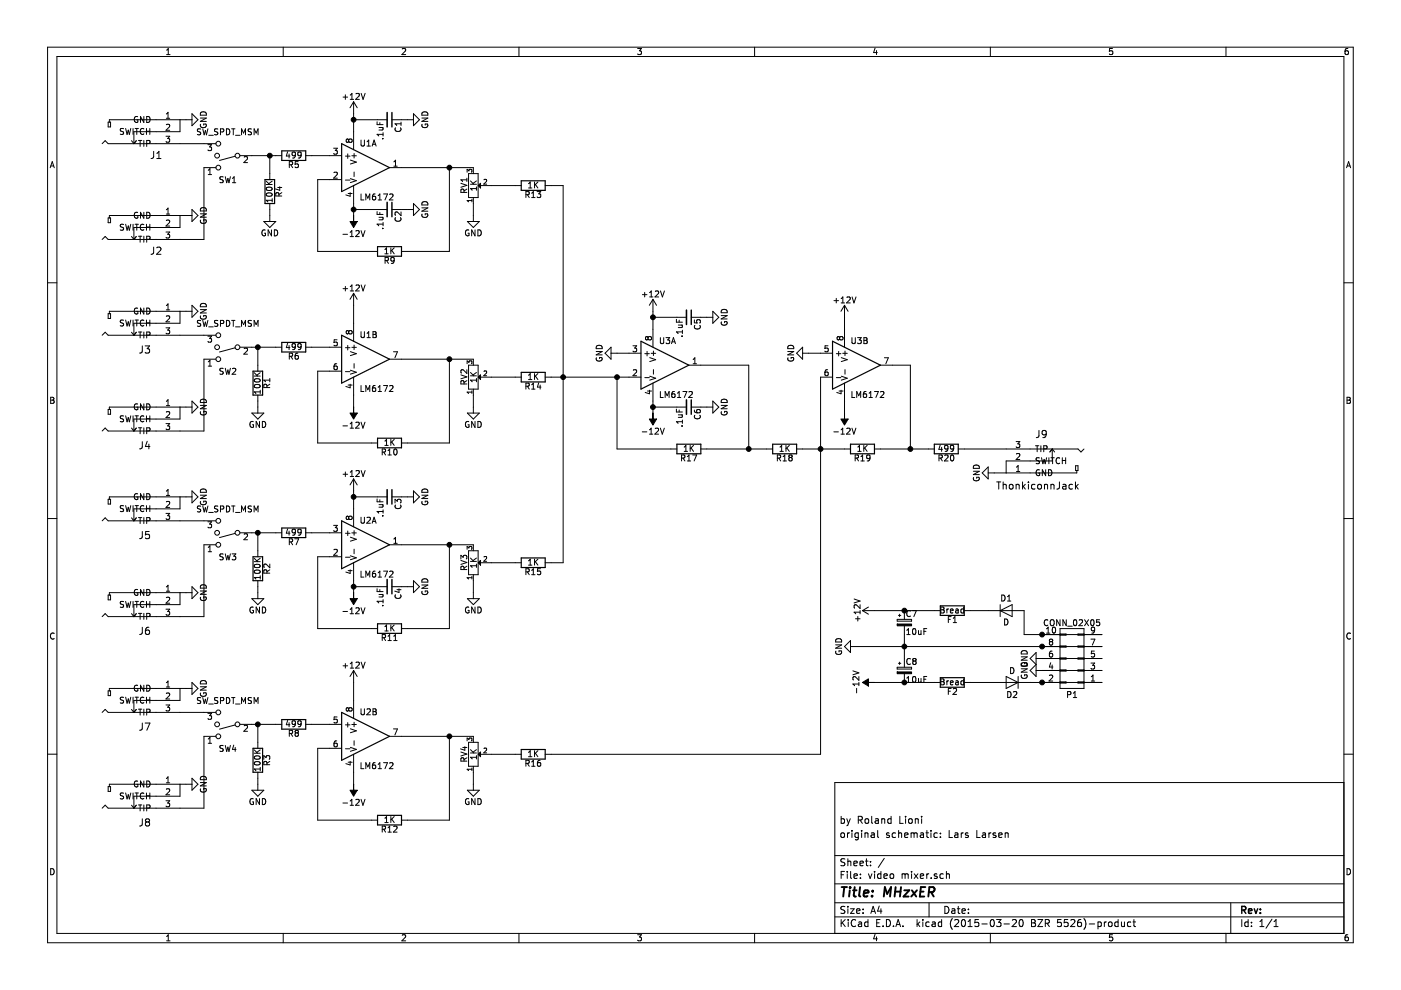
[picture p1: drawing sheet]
<svg xmlns="http://www.w3.org/2000/svg" width="297mm" height="210mm" viewBox="0 0 297 210" stroke-linecap="round" stroke-linejoin="round" font-family="sans-serif">
<g fill="none" stroke="#000" stroke-width=".21">
<path d="M10.1 10h276.8v189.9h-276.8zM12.1 12h272.8v185.9h-272.8zM35.3 11.6h.8M35.3 10.6l.4-.3v1.3M60 10v2M75.5 19.9l.5-.1 .2 .4-.8 .9h.8M76.6 19.8l.4 1.3 .4-1.3M85.3 10.4l.5-.1 .2 .3-.8 1h.8M110 10v2M135.2 10.3h.8l-.4 .5h.3l.1 .2-.1 .4-.2 .2-.5-.2M160 10v2M185.5 10.2l-.3 .9h.8"/>
<path d="M185.8 10.7v.9M210 10v2M235.9 10.3h-.6l-.1 .6 .6-.1 .1 .5-.2 .3-.5-.2M259.9 10v2M285.8 10.3h-.4l-.2 .3v.7l.2 .3 .4-.2 .1-.4-.1-.2h-.4l-.2 .2M10.6 35.6l.5-1.3 .4 1.3M10.8 35.2h.6M21.7 30.5l.6-.7 .6 .7h22.9M22.9 25.9h.5v1h-.5zM26.2 27.3h-.6l-.1 .4a.54 .54 0 0 1 .7 .7l-.2 .1-.5-.1M26.6 27.2l.3 1.3 .3-.9 .2 .9 .3-1.3M27.9 29.8l.5 .7"/>
<path d="M28.2 27.2v1.3M28.6 27.2h.8M28.9 29.8l-.5 .7M29 27.2v1.3M29.2 24.8a.59 .59 0 0 0-.7 .5 .59 .59 0 0 0 .7 .6v-.5M29.4 29.8h.7M29.7 29.8v1.2M30.5 27.3a.56 .56 0 0 0-.8 .6 .56 .56 0 0 0 .8 .5M30.5 24.7v1.3l-.7-1.3v1.3M30.5 29.8v1.2M31.1 27.2v1.3M31.1 27.8h.7"/>
<path d="M31.1 30.4h.6l.1-.5-.7-.1v1.2M31.1 24.7a.64 .64 0 0 1 .7 .6 .64 .64 0 0 1-.7 .7zM31.8 27.2v1.3M32.6 32.1l-.1 1.3-.5 .2M33.2 33.6h.9M33.2 32.5l.5-.4v1.5M35.2 28.9h.8l-.5 .5 .4 .1v.5l-.1 .2-.6-.2M35.3 25.1h.7M35.3 24.2l.3-.4v1.3M35.3 26.5l.5-.1 .2 .3-.8 .9h.8M38.2 25.4v2.5h-9.8v2.6M40.7 24.1l1.3 1.3-1.3 1.3z"/>
<path d="M40.7 25.4h-17.5v.5M42.5 25h1.2l-1.2 .7h1.2M42.5 23.9a.69 .69 0 0 1 .8-.2 .69 .69 0 0 1 .4 .7h-1.2zM42.5 26.4a.59 .59 0 0 0 .6 .7 .59 .59 0 0 0 .6-.7l-.5-.1v.2M42.6 27.4h-.7v.4a.54 .54 0 0 1 .6 .7l-.2 .1-.5-.1M43 27.3l.3 1.3 .2-.9 .3 .9 .3-1.3M44.1 30.7h.8l-.5 .4 .4 .1v.6l-.2 .1-.5-.1M44.2 37h.7M44.2 36.1l.3-.4v1.3M44.3 28.7h.9M45.8 35.5h-2.6v15.3h-20.3l-.6-.7-.6 .7M46.2 27.4h-.6l-.1 .4a.54 .54 0 0 1 .6 .7l-.1 .1-.5-.1"/>
<path d="M46.7 28l.7-.1v-.5l-.7-.1v1.3M47.3 37.5h-.6v.5a.54 .54 0 0 1 .6 .6l-.2 .1h-.5M47.8 37.5l.3 1.2 .2-.9 .2 .9 .4-1.2M48 27.3a.64 .64 0 0 1 .7 .6 .64 .64 0 0 1-.7 .7zM49.1 27.3h.7M49.3 38.7h.7M49.3 37.8l.3-.3v1.2M49.5 27.3v1.3M49.8 33.1l-3.3 .9M49.9 28.7h1M50.9 33h8.8M51.2 28.6v-1.3l.4 .9 .4-.9v1.3"/>
<path d="M51.8 33.3l.5-.1 .2 .4-.8 .9h.8M53.3 27.4h-.6v.4a.54 .54 0 0 1 .6 .7l-.2 .1-.5-.1M53.9 28.6v-1.3l.4 .9 .4-.9v1.3M56.4 39.1h1.3M56.4 38.4l.8 .7M56.5 39.9a.76 .76 0 0 1 1.2 .2 .74 .74 0 0 1-1.3-.1zM57.2 33v5.1M57.7 38.4l-.7 .5M58.9 39.8h.8M59.3 39.6v.7l-.9-.2M61 32.2l-.3 .9h.8M61.3 32.6v.9"/>
<path d="M61.3 34.9h.6l.1-.5-.7-.1v1.2M61.6 34.9l.5 .6M62.6 32.8l-.2 .2h-.4v-.7l.4-.1 .2 .3v.7l-.3 .3h-.3M63.2 34.3h-.6v.6h.6v.5l-.2 .1-.4-.1M63.9 32.8l-.3 .2h-.4v-.7l.4-.1 .3 .3-.1 .7-.3 .3h-.3M64.8 33h7.6M70.7 31.4h.8l-.4 .5 .4 .1v.6l-.2 .1-.6-.1M70.8 36.6l.5-.1 .2 .4-.8 .9h.8M72.4 38.1h-5v15.2h12.6M72.7 20.6h1M73.2 20.1v1M73.2 38.2h1"/>
<path d="M73.2 33.1h1M73.7 32.6v1M73.9 29.7l-.2-.2-.3 .2 .1 .4 .2 .1 .2-.2M73.9 29.7l.3-.2h.3l.2 .2v.3l-.3 .2-.3-.1-.2-.1M73.9 29.7v.3M74.3 21.1h.7M74.3 20.2l.3-.4v1.3M74.3 37.9l1.3 .4-1.3 .4M74.3 33.9l1.3 .5-1.3 .4M74.6 33h1M75 21.6v10.1M75 39.3v6.4"/>
<path d="M75 21.6l-.8 1.2M75 21.6l.7 1.2M75 25.4h7.1M75.1 32.5v1M75.1 36.5v.9M76.5 29.7v1l.3 .3h.2l.3-.3v-1M77.8 30.1l.4-.4v1.3M77.8 31h.7M78.9 31l.4-1.3 .4 1.3M79 30.6h.6M79.9 25.8v.6h1.3M80.4 27h.8"/>
<path d="M80.5 26v.4M81.1 29.4h.1M81.1 27l.1 .2-.1 .3-.7 .1M81.2 28.1v.7M81.2 28.5h-1.3l.4 .3M82.6 35.5h17.8v1.3M83.1 25.4h4.6M83.5 35.2h.7M83.5 34.3l.4-.3v1.2M83.9 27.1a.56 .56 0 0 0 .5 .8 .56 .56 0 0 0 .5-.8M85 25.9v.7M85 26.2h-1.2l.3 .4"/>
<path d="M87.7 24.1l1.2 1.3-1.2 1.3zM89.4 25h1.3l-1.3 .7h1.3M89.5 26.4a.59 .59 0 0 0 .6 .7 .59 .59 0 0 0 .5-.7l-.4-.1v.2M89.5 23.9a.69 .69 0 0 1 .8-.2 .69 .69 0 0 1 .4 .7h-1.3zM95.3 35.5v17.8h-10.2M97.7 38.9l1.3 .4-1.3 .4M99 37.8v.7M99 38.1h-1.3l.4 .4M99 36.5v-.6l.4 .3 .1-.3h.5v.6M99.3 36.8h2.1v5.1h-2.1zM99.7 39.1h1.3M99.7 38.4l.8 .7"/>
<path d="M101 39.6v.7M101 40h-1.3l.4 .3M101 38.4l-.7 .5M101.6 39.3h8.9M102.6 38.1l.4-.1 .2 .3-.6 .7h.6M112.1 39.9h.7M112.1 38.9l.3-.3v1.3M113.3 38.6v1.3M113.5 39.1l.5 .8M114 38.6l-.7 .7M115.6 39.3h3.8v80h-3.8M285.5 35.6l.4-1.3 .5 1.3"/>
<path d="M285.6 35.2h.6M10.1 60h2M22.9 46.2h.5v1h-.5zM26.2 47.6h-.6l-.1 .4a.54 .54 0 0 1 .7 .7l-.2 .1-.5-.1M26.6 47.5l.3 1.3 .3-.9 .2 .9 .3-1.3M27.9 50.1l.5 .7M28.2 47.5v1.3M28.6 47.5h.8M28.9 50.1l-.5 .7M29 47.5v1.3M29.2 45.1a.59 .59 0 0 0-.7 .5 .59 .59 0 0 0 .7 .6v-.5h-.2M29.4 50.1h.7"/>
<path d="M29.7 50.1v1.3M30.5 47.6a.56 .56 0 0 0-.8 .6 .56 .56 0 0 0 .8 .5M30.5 45v1.3l-.7-1.3v1.3M30.5 50.1v1.3M31.1 47.5v1.3M31.1 48.1h.7M31.1 45a.64 .64 0 0 1 .7 .6 .64 .64 0 0 1-.7 .7zM31.1 50.7h.6l.1-.5-.7-.1v1.3M31.8 47.5v1.3M32.6 52.4l-.1 1.3-.5 .2M33.2 52.5l.6-.1 .3 .4-.9 1.1h.9M35.2 49.2h.8l-.5 .5 .4 .1v.5l-.1 .2-.6-.2"/>
<path d="M35.3 44.5l.3-.4v1.3M35.3 46.8l.5-.1 .2 .3-.8 .9h.8M35.3 45.4h.7M38.2 45.7v2.5h-9.8v2.6M40.7 45.7h-17.5v.5M40.7 44.4l1.3 1.3-1.3 1.3zM42.5 45.3h1.2l-1.2 .7h1.2M42.5 46.7a.59 .59 0 0 0 .6 .7 .59 .59 0 0 0 .6-.7l-.5-.1v.2M42.5 44.2a.69 .69 0 0 1 .8-.1 .69 .69 0 0 1 .4 .6h-1.2zM55.9 47h2.6l-1.3 1.2zM56.2 48.8a.59 .59 0 0 0-.7 .6 .59 .59 0 0 0 .7 .5l.1-.4h-.2M56.5 41a.69 .69 0 0 1 1.2 .3 .74 .74 0 0 1-1.3-.1z"/>
<path d="M57.2 43.2v3.8M57.6 48.7v1.3l-.8-1.3v1.3M57.7 42.1v.7M57.7 42.5h-1.3l.4 .3M58.2 48.7a.64 .64 0 0 1 .7 .7 .64 .64 0 0 1-.7 .6zM59.1 41.6v-.7h-.5l-.1 .7h1.2M59.7 40.8l-.6 .5M72.7 49.7h1M73.8 41h.9M74.2 40.8v.8l-.9-.3M74.2 50.2h.7M74.2 49.2l.4-.3v1.3"/>
<path d="M75 44.4h7.1M75.5 49l.4-.1 .3 .3-.8 1h.8M76.5 41.1v1.3h.7M76.5 48.9l.5 1.3 .4-1.3M77.6 42.4v-1.3l.4 .9 .4-.9v1.3M79.5 41.1l-.3 .1-.2 .2v.7l.2 .3 .4-.1-.1-.6-.3-.1-.2 .2M79.9 44.9v.6h1.3M80.2 42.4h.7M80.2 41.5l.3-.4v1.3M80.4 46.1h.8M80.5 45v.5M81.1 46.1l.1 .2-.1 .3h-.7"/>
<path d="M81.1 48.4h.1M81.2 47.2v.7M81.2 47.5h-1.3l.4 .4M81.3 41.1h.9l-.6 1.3M81.6 53.8h.7M81.6 52.9l.4-.4v1.3M81.6 55.2h.7v-.5l-.7-.1v1.2M82 55.2l.4 .6M82.6 41.2l.5-.1 .2 .4-.8 .9h.8M82.9 52.5v1.3M83 53.1l.6 .7M83.1 44.4h4.6"/>
<path d="M83.6 55.1l-.3 .3-.3-.1-.1-.6 .4-.1 .3 .2-.1 .7-.3 .3h-.2M83.6 52.5l-.7 .8M83.9 46.2a.56 .56 0 0 0 .5 .7 .56 .56 0 0 0 .5-.7M85 44.9v.8l-.9-.8-.3 .3 .1 .4M87.7 43.2l1.2 1.2-1.2 1.3zM89.4 44.1h1.3l-1.3 .7h1.3M89.5 45.4a.59 .59 0 0 0 .6 .7 .59 .59 0 0 0 .5-.7l-.4-.1v.3M89.5 43a.69 .69 0 0 1 .8-.2 .69 .69 0 0 1 .4 .7h-1.3zM98.4 40.8l-.1-.6-.5-.1-.1 .7h1.3M99 40.1l-.6 .4M99.1 47h2.5l-1.2 1.2zM99.4 48.8a.59 .59 0 0 0-.7 .6 .59 .59 0 0 0 .7 .5v-.4h-.2"/>
<path d="M100.1 42.2v.6M100.1 42.5h-1.1l.3 .3M100.4 41.9v5.1M100.7 48.7v1.3l-.7-1.3v1.3M101.3 48.7a.64 .64 0 0 1 .7 .7 .64 .64 0 0 1-.7 .6zM111.5 41.3l.6-.1 .1-.5-.7-.1v1.3M111.8 41.3l.4 .6M112.7 41.9h.7M112.7 41l.4-.4v1.3M113.9 40.6h.8l-.5 .5 .4 .1v.6l-.2 .1-.5-.1M284.9 60h2M21.7 71.1l.6-.7 .6 .7h22.9"/>
<path d="M22.9 66.5h.5v1h-.5zM26.2 67.9h-.6l-.1 .4a.54 .54 0 0 1 .7 .7l-.2 .1-.5-.1M26.6 67.9l.3 1.2 .3-.9 .2 .9 .3-1.2M27.9 70.4l.5 .7M28.2 67.9v1.2M28.6 67.9h.8M28.9 70.4l-.5 .7M29 67.9v1.2M29.2 65.4a.59 .59 0 0 0-.7 .5 .59 .59 0 0 0 .7 .6v-.5h-.2M29.4 70.4h.7M29.7 70.4v1.3M30.2 73.3l-.1 1.4-.5 .2"/>
<path d="M30.5 68a.56 .56 0 0 0-.8 .5 .56 .56 0 0 0 .8 .5M30.5 65.3v1.3l-.7-1.3v1.3M30.5 70.4v1.3M30.8 73.3h.9l-.5 .6 .5 .3-.1 .5-.2 .2-.6-.2M31.1 67.9v1.2M31.1 68.4h.7M31.1 65.3a.64 .64 0 0 1 .7 .7 .64 .64 0 0 1-.7 .6zM31.6 71.1l.2-.3v-.3l-.7-.1v1.3M31.8 67.9v1.2M35.2 69.5h.8l-.5 .5 .4 .1v.5l-.1 .2-.6-.2M35.3 67.1l.5-.1 .2 .3-.8 .9h.8M35.3 65.7h.7"/>
<path d="M35.3 64.8l.3-.4v1.3M38.2 66v2.5h-9.8v2.6M40.7 64.7l1.3 1.3-1.3 1.3zM40.7 66h-17.5v.5M42.5 65.6h1.2l-1.2 .8h1.2M42.5 64.6a.69 .69 0 0 1 .8-.2 .69 .69 0 0 1 .4 .6h-1.2zM42.5 67a.59 .59 0 0 0 .6 .7 .59 .59 0 0 0 .6-.7l-.5-.1v.2M42.6 68h-.7v.4a.54 .54 0 0 1 .6 .7l-.2 .1-.5-.1M43 67.9l.3 1.3 .2-.9 .3 .9 .3-1.3M44.1 71.3h.8l-.5 .5 .4 .1v.5l-.2 .2-.5-.2M44.2 76.7l.3-.3v1.2M44.2 77.6h.7"/>
<path d="M44.3 69.3h.9M45.8 76.2h-2.6v15.2h-20.3l-.6-.6-.6 .6M46.2 68h-.6l-.1 .4a.54 .54 0 0 1 .6 .7l-.1 .1-.5-.1M46.7 68.6l.7-.1v-.5l-.7-.1v1.3M47.3 78.1h-.6v.5a.54 .54 0 0 1 .6 .6l-.2 .2-.5-.1M47.8 78.1l.3 1.3 .2-1 .2 1 .4-1.3M48 67.9a.64 .64 0 0 1 .7 .7 .64 .64 0 0 1-.7 .6zM49.1 67.9h.7M49.3 78.2l.5-.1 .2 .3-.8 1h.8M49.5 67.9v1.3M49.8 73.7l-3.3 .9M49.9 69.3h1"/>
<path d="M50.9 73.6h8.8M51.2 69.2v-1.3l.4 .9 .4-.9v1.3M51.8 73.9l.5-.1 .2 .4-.8 .9h.8M53.3 68h-.6v.4a.54 .54 0 0 1 .6 .7l-.2 .1-.5-.1M53.9 69.2v-1.3l.4 .9 .4-.9v1.3M53.9 79.7h1.3M53.9 79l.7 .7M54.7 73.6v5.1M55.2 79l-.8 .6M61 72.8l-.3 .9h.8M61.3 73.3v.8M61.3 75.5h.6l.1-.5-.7-.1v1.3"/>
<path d="M61.6 75.5l.5 .7M62.6 73.4l-.2 .2h-.4v-.6l.4-.1 .2 .2v.7l-.3 .3h-.3M63.1 74.9h-.3l-.2 .3v.7l.2 .3 .4-.2-.1-.6h-.3l-.2 .2M63.9 73.4l-.3 .2h-.4v-.6l.4-.1 .3 .2-.1 .7-.3 .3h-.3M64.8 73.6h7.6M71.4 77.1l-.4 .1-.1 .2-.1 .7 .2 .3 .5-.1-.1-.6-.4-.1-.2 .2M71.5 72h-.6l-.1 .6h.7v.6l-.2 .1-.5-.1M72.4 78.7h-5v15.2h12.6M72.7 61.2h1M73.2 60.7v1M73.2 73.7h1M73.2 78.8h1"/>
<path d="M73.7 73.2v1M73.9 70.3l-.2-.2-.3 .2 .1 .4 .2 .1 .2-.2M73.9 70.3v.3M73.9 70.3l.3-.2h.3l.2 .2v.3l-.3 .2-.3-.1-.2-.1M74.3 60.8l.3-.4v1.3M74.3 61.7h.7M74.3 78.5l1.3 .4-1.3 .4M74.3 74.6l1.3 .4-1.3 .4M74.6 73.6h1M75 62.2v10.1M75 80v6.3M75 62.2l-.8 1.3"/>
<path d="M75 62.2l.7 1.3M75.1 73.2v.9M75.1 77.1v1M75.5 60.5l.5-.1 .2 .4-.8 .9h.8M76.5 70.3v1l.3 .3h.2l.3-.3v-1M76.6 60.4l.4 1.3 .4-1.3M77.8 70.7l.4-.4v1.3M77.8 71.6h.7M79.1 70.3h.4l.2 .2-.2 .4 .2 .1 .1 .3-.2 .3h-.5zM79.1 70.9h.4M82.6 76.2h17.8v1.2M83.4 74.6h.9l-.6 1.3"/>
<path d="M95.3 76.2v17.7h-10.2M97.7 79.5l1.3 .4-1.3 .4M99 78.4v.8l-.9-.8-.4 .2 .1 .5M99 77.1v-.6l.4 .3 .1-.3h.5v.6M99.3 77.4h2.1v5.1h-2.1zM99.7 79.7h1.3M99.7 79l.8 .7M101 79l-.7 .5M101.6 80h8.9M102.6 78.7l.4-.1 .2 .3-.6 .8h.6M112.1 79.6l.3-.4v1.3M113.3 79.2v1.3"/>
<path d="M113.5 79.7l.5 .8M114 79.2l-.7 .7M115.6 80h20.3M126.4 74.5h1.3l-1.3 .7h1.3M126.5 73.4a.69 .69 0 0 1 .7-.2 .69 .69 0 0 1 .5 .7h-1.3zM126.5 75.9a.59 .59 0 0 0 .5 .7 .59 .59 0 0 0 .6-.7l-.5-.1v.2M129.6 74.9h6.3M129.6 73.6v2.6l-1.3-1.3zM130.8 80v15.2h12.7M134.2 73.3h.8l-.4 .5 .3 .1v.6l-.1 .1-.6-.1M134.3 78.5l.5-.1 .2 .3-.8 1h.8M136.2 62.5h1"/>
<path d="M136.7 62v1M136.7 75h1M137.2 74.5v1M137.4 71.6l-.2-.2-.3 .2 .1 .4 .2 .1 .2-.3M137.4 71.6l.2-.2h.4l.1 .2v.2l-.2 .3-.4-.1-.1-.2M137.4 71.6v.2M137.7 63h.7M137.7 62l.4-.3v1.3M137.8 79.8l1.2 .4-1.2 .4M137.8 75.8l1.2 .5-1.2 .4M138.1 74.9h.9M138.4 63.5v10.1"/>
<path d="M138.4 63.5l-.7 1.2M138.4 63.5l.8 1.2M138.4 67.3h7.1M138.5 74.4v1M138.5 78.4v.9M138.9 61.8l.5-.1 .3 .3-.8 1h.8M140 71.6v1l.2 .3h.3l.2-.3v-1M140 61.7l.4 1.3 .5-1.3M141.2 71.6h.8l-.4 .5 .3 .1v.5l-.1 .2-.6-.2M142.4 72.9l.4-1.3 .4 1.3M142.5 72.5h.6M143.4 67.7v.6h1.3"/>
<path d="M143.8 68.9h.9M144 67.9v.4M144.6 68.9l.1 .2-.1 .3-.8 .1M144.6 71.3h.1M144.7 70v.7M144.7 70.4h-1.3l.4 .3M146.1 77.4h12.6v17.8M146.6 67.3h4.5M147 77.1h.7M147 76.2l.3-.3v1.2M147.2 67.8v.6l.6 .1v-.7h.6l.1 .2-.1 .5M147.3 69a.56 .56 0 0 0 .5 .8 .56 .56 0 0 0 .6-.8"/>
<path d="M151.1 66l1.3 1.3-1.3 1.2zM152.9 66.9h1.3l-1.3 .7h1.3M153 68.2a.59 .59 0 0 0 .5 .8 .59 .59 0 0 0 .6-.8h-.5v.2M153.1 65.7a.67 .67 0 0 1 .7-.1 .67 .67 0 0 1 .4 .7h-1.3zM167 74.5h1.3l-1.3 .7h1.3M167.1 75.9a.59 .59 0 0 0 .5 .7 .59 .59 0 0 0 .6-.7l-.5-.1v.2M167.1 73.4a.69 .69 0 0 1 .8-.2 .69 .69 0 0 1 .4 .7h-1.3zM170.2 74.9h6.3M170.2 73.6v2.6l-1.3-1.3zM175.5 78.4h-.4l-.2 .3v.7l.2 .3 .5-.2-.1-.6h-.4l-.2 .2M175.6 73.3h-.7v.6h.7v.6l-.2 .1-.5-.1M176.5 80h-2.5v79.9h-58.4"/>
<path d="M176.8 63.7h1M177.3 63.3v.9M177.3 75h1M177.8 74.5v1M178 71.6l-.2-.2-.3 .2 .1 .4 .2 .1 .2-.3M178 71.6l.3-.2h.3l.1 .2v.2l-.2 .3-.4-.1-.1-.2M178 71.6v.2M178.3 64.2h.8M178.3 63.3l.4-.3v1.2M178.4 79.8l1.2 .4-1.2 .4M178.4 75.8l1.2 .5-1.2 .4M178.7 74.9h.9"/>
<path d="M179.1 64.7v8.9M179.1 64.7l-.8 1.3M179.1 64.7l.7 1.3M179.2 74.4v1M179.2 78.4v.9M179.6 63.1l.4-.1 .3 .3-.8 .9h.8M180.6 71.6v1l.3 .3h.2l.2-.3v-1M180.7 63l.4 1.2 .4-1.2M181.8 71.6h.8l-.4 .5 .4 .1v.5l-.2 .2-.6-.2M183.2 71.6h.4l.2 .2-.2 .4 .2 .1 .1 .3-.3 .3h-.4zM183.2 72.2h.4M186.7 77.4h6.3v17.8"/>
<path d="M187.5 75.9h.8l-.5 1.2M10.7 84.2h.5l.2 .3-.2 .3 .3 .3-.2 .4h-.6zM10.7 84.8h.5M22.9 86.8h.5v1h-.5zM26.2 88.2h-.6l-.1 .4a.54 .54 0 0 1 .7 .7l-.2 .1h-.5M26.6 88.2l.3 1.2 .3-.9 .2 .9 .3-1.2M27.9 90.8l.5 .6M28.2 88.2v1.2M28.6 88.2h.8M28.9 90.8l-.5 .6M29 88.2v1.2M29.2 85.7a.59 .59 0 0 0-.7 .5 .59 .59 0 0 0 .7 .6v-.5h-.2"/>
<path d="M29.4 90.7h.7M29.7 90.7v1.3M30.2 93.6l-.1 1.4-.5 .2M30.5 88.3a.56 .56 0 0 0-.8 .5 .56 .56 0 0 0 .8 .5M30.5 85.6v1.3l-.7-1.3v1.3M30.5 90.7v1.3M31.1 88.2v1.2M31.1 88.7h.7M31.1 85.6a.64 .64 0 0 1 .7 .7 .64 .64 0 0 1-.7 .6zM31.2 93.6l-.4 1.1h1M31.6 94.2v1M31.6 91.4l.2-.3v-.3l-.7-.1v1.3"/>
<path d="M31.8 88.2v1.2M35.2 89.8h.8l-.5 .5 .4 .1v.6l-.1 .1-.6-.1M35.3 85.1l.3-.4v1.3M35.3 87.4l.5-.1 .2 .3-.8 .9h.8M35.3 86h.7M38.2 86.3v2.5h-9.8v2.6M40.7 85l1.3 1.3-1.3 1.3zM40.7 86.3h-17.5v.5M42.5 86h1.2l-1.2 .7h1.2M42.5 84.9a.69 .69 0 0 1 .8-.2 .69 .69 0 0 1 .4 .6h-1.2zM42.5 87.3a.59 .59 0 0 0 .6 .7 .59 .59 0 0 0 .6-.7l-.5-.1v.3M53.4 87.6h2.5l-1.2 1.2z"/>
<path d="M53.7 89.4a.59 .59 0 0 0-.7 .6 .59 .59 0 0 0 .7 .6v-.5h-.2M54 80.5a.76 .76 0 0 1 1.2 .2 .74 .74 0 0 1-1.3-.1zM54 81.7a.76 .76 0 0 1 1.2 .2 .74 .74 0 0 1-1.3-.1zM54.7 83.8v3.8M55 89.4v1.2l-.7-1.2v1.2M55.2 82.7v.7M55.2 83.1h-1.3l.4 .3M55.6 89.4a.64 .64 0 0 1 .7 .6 .64 .64 0 0 1-.7 .6zM56.6 82.2l-.1-.6-.5-.1-.1 .7h1.3M57.2 80.2v.8M57.2 81.5l-.6 .4M57.2 80.6h-1.3l.4 .4"/>
<path d="M72.7 90.3h1M73.8 81.6h.9M74.2 81.5v.7l-.9-.3M74.2 89.9l.4-.4v1.3M74.2 90.8h.7M75.5 89.6l.4-.1 .3 .4-.8 .9h.8M75.5 99.9l.5-.1 .2 .3-.8 .9h.8M76.5 81.7v1.3h.7M76.5 89.5l.5 1.3 .4-1.3M76.6 99.8l.4 1.2 .4-1.2M77.6 83v-1.3l.4 .9 .4-.9v1.3M79.5 81.7l-.3 .1-.2 .2v.8l.2 .2 .4-.1-.1-.6-.3-.1-.2 .3"/>
<path d="M80.2 82.1l.3-.4v1.3M80.2 83h.7M81 95.9l.6-.1 .1-.5-.7-.1v1.3M81.3 81.7h.9l-.6 1.3M81.3 95.9l.5 .6M81.6 93.5l.4-.3v1.2M81.6 94.4h.7M82.3 96.5h.7M82.3 95.6l.3-.4v1.3M82.6 81.8l.5-.1 .2 .4-.8 .9h.8M82.9 93.2v1.2M83 93.7l.6 .7"/>
<path d="M83.6 95.3l.2-.1a.67 .67 0 0 1 .4 .6 .67 .67 0 0 1-.4 .7l-.3-.5zM83.6 93.2l-.7 .7M98.4 81.4l-.1-.6h-.5l-.1 .6h1.3M99 80.7l-.6 .4M99.1 87.6h2.5l-1.2 1.2zM99.4 89.4a.59 .59 0 0 0-.7 .6 .59 .59 0 0 0 .7 .6v-.5h-.2M100.1 82.9v.5M100.1 83.1h-1.1l.3 .3M100.4 82.5v5.1M100.7 89.4v1.2l-.7-1.2v1.2M101 80.2v.8M101 80.6h-1.3l.4 .4"/>
<path d="M101.3 89.4a.64 .64 0 0 1 .7 .6 .64 .64 0 0 1-.7 .6zM111.5 81.9l.6-.1 .1-.5-.7-.1v1.3M111.8 81.9l.4 .6M112.1 80.5h.7M112.7 81.6l.4-.4v1.3M112.7 82.5h.7M114.2 81.2l-.3 .9h.8M114.5 81.6v.9M136.2 91.6h.9M136.7 80.1h1M137.3 82.9h.8M137.7 82.7v.8l-.9-.3"/>
<path d="M137.7 91.1l.4-.3v1.2M137.7 92h.7M138.4 81.2v6.4M138.4 86.3h7.1M138.9 90.9l.5-.1 .2 .3-.8 .9h.8M140 83v1.3h.6M140 90.8l.4 1.2 .4-1.2M141 84.3v-1.3l.5 .9 .4-.9v1.3M143 83l-.3 .1-.2 .2-.1 .7 .3 .3 .4-.1-.1-.7h-.3l-.3 .2M143.4 86.7v.7h1.3M143.6 84.3h.8M143.6 83.4l.4-.4v1.3"/>
<path d="M143.8 88h.9M144 86.9v.5M144.5 97.1l.6-.1 .1-.4-.7-.1v1.2M144.6 90.3h.1M144.6 88l.1 .1-.1 .3-.8 .1M144.7 89.1v.7M144.7 89.4h-1.3l.4 .4M144.8 83h.8l-.5 1.3M144.8 97.1l.4 .6M145.1 95.7h.7M145.1 94.8l.3-.4v1.3M145.7 97.7h.7"/>
<path d="M145.7 96.8l.4-.3v1.2M146.1 83.1l.5-.1 .2 .4-.8 .9h.8M146.3 94.4v1.3M146.5 95l.5 .7M146.6 86.3h4.5M146.9 96.5h.8l-.5 1.2M147 94.4l-.7 .7M147.2 86.9l.1 .4 .2 .2h.7l.3-.2-.1-.4h-.6l-.1 .4 .2 .2M147.3 88a.56 .56 0 0 0 .5 .8 .56 .56 0 0 0 .6-.8M148.6 95.2h15.2M151.1 85l1.3 1.3-1.3 1.3zM152.9 86h1.3l-1.3 .7h1.3"/>
<path d="M153 87.3a.59 .59 0 0 0 .5 .7 .59 .59 0 0 0 .6-.7l-.5-.1v.3M153 84.9a.69 .69 0 0 1 .7-.2 .69 .69 0 0 1 .5 .6h-1.3zM164.8 97.1l.6-.1 .1-.4-.7-.1v1.2M165.1 97.1l.4 .6M165.4 95.7h.7M165.4 94.8l.3-.4v1.3M166 97.7h.7M166 96.8l.4-.3v1.2M166.6 94.4v1.3M166.8 95l.6 .7M167.4 94.4l-.8 .7M167.5 97l-.3-.2 .3-.3 .4 .1 .1 .2-.3 .2"/>
<path d="M167.5 97l-.3 .3 .1 .3 .2 .1h.2l.3-.2-.1-.4-.2-.1M167.5 97h.2M168.9 95.2h11.4M176.8 91.6h1M177.3 80.1h1M177.9 82.9h.8M178.3 92h.7M178.3 82.7v.8l-.9-.3M178.3 91.1l.4-.3v1.2M179.1 81.2v6.4M179.5 90.9l.5-.1 .2 .3-.7 .9h.7M180.6 83v1.3h.6"/>
<path d="M180.6 90.8l.4 1.2 .5-1.2M181.3 97.1l.6-.1 .1-.4-.7-.1v1.2M181.6 97.1l.4 .6M181.6 84.3v-1.3l.5 .9 .4-.9v1.3M181.9 95.7h.7M181.9 94.8l.3-.4v1.3M182.5 97.7h.7M182.5 96.8l.4-.3v1.2M183.1 94.4v1.3M183.3 95l.6 .7M183.6 83l-.3 .1-.2 .2-.1 .7 .3 .3 .4-.1-.1-.7h-.3l-.3 .2M183.9 94.4l-.8 .7"/>
<path d="M184.3 84.3h.7M184.3 83.4l.3-.4v1.3M184.5 97l-.3 .3-.3-.1-.1-.6 .4-.1 .3 .2-.1 .7-.3 .3h-.2M185.4 95.2h12.7M185.4 83h.8l-.5 1.3M186.7 83.1l.5-.1 .2 .4-.8 .9h.8M199.1 97.1l.6-.1v-.4l-.6-.1v1.2M199.3 94.4l-.2 .9h.7M199.4 97.1l.4 .6M199.6 94.8v.9M200.3 96.6l.5-.1 .2 .3-.8 .9h.8M201 95l-.2 .2-.4-.1-.1-.6 .5-.1 .2 .3-.1 .7-.3 .3h-.2"/>
<path d="M201.6 96.6l.2-.1a.67 .67 0 0 1 .4 .6 .67 .67 0 0 1-.4 .6l-.3-.4zM202.2 95l-.2 .2-.4-.1-.1-.6 .5-.1 .2 .3v.7l-.4 .3h-.2M203.2 95.2h25.4l.6 .6 .6-.6M206.4 99.9h1.2l-1.2 .7h1.2M206.4 98.8a.69 .69 0 0 1 .8-.2 .69 .69 0 0 1 .4 .7h-1.2zM209.5 99v2.5l-1.3-1.2zM215.4 93.6h.8l-.4 .5 .4 .1v.6l-.2 .1-.6-.1M215.5 96.3l.5-.1 .2 .3-.8 .9h.8M215.5 99.1l.4-.4v1.3M215.5 100h.7M219.5 94.5h.8M219.9 94.5v1.3"/>
<path d="M220.3 91.3l-.1 1.3-.5 .2M220.4 97.1h-.6l-.1 .4a.54 .54 0 0 1 .6 .7l-.1 .1-.5-.1M220.4 99.6a.59 .59 0 0 0-.7 .6 .59 .59 0 0 0 .7 .6v-.5M220.7 94.5v1.3M220.8 97l.3 1.3 .3-.9 .2 .9 .3-1.3M221.7 99.6v1.3l-.7-1.3v1.3M221.8 95.2l.2-.3v-.3l-.7-.1v1.3M221.8 91.9l-.3 .3h-.3l-.3-.3 .1-.5 .5-.1a.96 .96 0 0 1-.1 1.5h-.3M222.3 99.6a.64 .64 0 0 1 .7 .6 .64 .64 0 0 1-.7 .7zM222.4 97v1.3M222.8 97h.7M223.1 95.2v2.5h-9.8v2.6"/>
<path d="M223.1 95.2l-.5 .6M223.1 95.2l.5 .6M223.2 97v1.3M224.7 97.2a.56 .56 0 0 0-.8 .5 .56 .56 0 0 0 .8 .5M225.2 97v1.3M225.2 97.6h.7M225.9 97v1.3M228 98.8h.6v1h-.6zM228.3 99.8v.5h-18.8M285.6 84.2h.4l.3 .3-.3 .3 .3 .3-.2 .4h-.5zM285.6 84.8h.4M10.1 109.9h2"/>
<path d="M21.7 110.4l.6-.6 .6 .6h22.9M22.9 105.9h.5v1h-.5zM26.2 107.3h-.6l-.1 .4a.54 .54 0 0 1 .7 .6l-.2 .2-.5-.1M26.6 107.2l.3 1.3 .3-.9 .2 .9 .3-1.3M27.9 109.8l.5 .6M28.2 107.2v1.3M28.6 107.2h.8M28.9 109.8l-.5 .6M29 107.2v1.3M29.2 104.7a.59 .59 0 0 0-.7 .6 .59 .59 0 0 0 .7 .6v-.5M29.4 109.7h.7M29.7 109.7v1.3"/>
<path d="M30.2 112.7l-.1 1.3-.5 .2M30.5 107.3a.56 .56 0 0 0-.8 .5 .56 .56 0 0 0 .8 .5M30.5 104.7v1.2l-.7-1.2v1.2M30.5 109.7v1.3M31.1 107.2v1.3M31.1 107.8h.7M31.1 104.7a.64 .64 0 0 1 .7 .6 .64 .64 0 0 1-.7 .6zM31.6 110.4l.2-.3v-.3l-.7-.1v1.3M31.6 112.7h-.7l-.1 .7 .3-.1h.5l.1 .6-.3 .3-.6-.1M31.8 107.2v1.3M35.2 108.9h.8l-.5 .4 .4 .1v.6l-.1 .1-.6-.1M35.3 104.1l.3-.3v1.2"/>
<path d="M35.3 106.4l.5-.1 .2 .4-.8 .9h.8M35.3 105h.7M38.2 105.4v2.5h-9.8v2.5M40.7 104.1l1.3 1.3-1.3 1.2zM40.7 105.4h-17.5v.5M42.5 105h1.2l-1.2 .7h1.2M42.5 103.9a.69 .69 0 0 1 .8-.2 .69 .69 0 0 1 .4 .7h-1.2zM42.5 106.3a.59 .59 0 0 0 .6 .7 .59 .59 0 0 0 .6-.7h-.5v.2M42.6 107.3h-.7v.5a.54 .54 0 0 1 .6 .6l-.2 .1h-.5M43 107.3l.3 1.2 .2-.9 .3 .9 .3-1.2M44.1 110.6h.8l-.5 .5 .4 .1v.6l-.2 .1-.5-.1M44.2 116.1l.3-.4v1.3"/>
<path d="M44.2 117h.7M44.3 108.7h.9M45.8 115.5h-2.6v15.2h-20.3l-.6-.6-.6 .6M46.2 107.3h-.6l-.1 .5a.54 .54 0 0 1 .6 .6l-.1 .1h-.5M46.7 107.9h.7v-.5l-.7-.1v1.2M47.3 117.5h-.6v.4a.54 .54 0 0 1 .6 .7l-.2 .1-.5-.1M47.8 117.4l.3 1.3 .2-.9 .2 .9 .4-1.3M48 107.3a.64 .64 0 0 1 .7 .6 .64 .64 0 0 1-.7 .6zM49.1 107.3h.7M49.2 117.4h.8l-.4 .5 .3 .1v.6l-.1 .1-.6-.1M49.5 107.3v1.2M49.8 113.1l-3.3 .9"/>
<path d="M49.9 108.7h1M50.9 113h8.8M51.2 108.5v-1.2l.4 .9 .4-.9v1.2M51.8 113.3l.5-.1 .2 .3-.8 .9h.8M53.3 107.3h-.6v.5a.54 .54 0 0 1 .6 .6l-.2 .1h-.5M53.9 108.5v-1.2l.4 .9 .4-.9v1.2M53.9 119.1h1.3M53.9 118.4l.7 .7M54 119.8a.76 .76 0 0 1 1.2 .3 .74 .74 0 0 1-1.3-.2zM54.7 113v5M55.2 118.4l-.8 .5M57.2 119.6v.8l-.9-.8-.4 .2 .1 .5"/>
<path d="M61 112.1l-.3 .9h.8M61.3 112.6v.9M61.3 114.9l.6-.1 .1-.5-.7-.1v1.3M61.6 114.9l.5 .6M62.5 114.2h.8l-.5 1.3M62.6 112.7l-.2 .3-.4-.1v-.6l.4-.1 .2 .2v.8l-.3 .3h-.3M63.9 112.7l-.3 .3-.4-.1v-.6l.4-.1 .3 .2-.1 .8-.3 .3h-.3M64.8 113h7.6M70.7 111.4h.8l-.4 .5 .4 .1v.5l-.2 .2-.6-.2M70.8 116.6l.5-.1 .2 .3-.8 .9h.8M72.4 118h-5v15.3h12.6M72.7 100.6h1"/>
<path d="M73.2 100.1v.9M73.2 118.1h1M73.2 113.1h1M73.7 112.6v1M73.9 109.7l-.2-.3-.3 .3 .1 .4h.2l.2-.2M73.9 109.7v.2M73.9 109.7l.3-.3 .3 .1 .2 .2v.2l-.3 .2h-.3l-.2-.2M74.3 100.1l.3-.3v1.2M74.3 101h.7M74.3 117.8l1.3 .5-1.3 .4M74.3 113.9l1.3 .4-1.3 .4M74.6 113h1"/>
<path d="M75 101.5v10.2M75 119.3v6.4M75 101.5l-.8 1.3M75 101.5l.7 1.3M75 105.4h7.1M75.1 112.5v1M75.1 116.4v1M76.5 109.7v1l.3 .2h.2l.3-.2v-1M77.8 109.8l.5-.1 .2 .3-.8 .9h.8M78.9 110.9l.4-1.2 .4 1.2M79 110.6h.6M79.9 105.8v.6h1.3"/>
<path d="M80.4 107h.8M80.5 106v.4M81.1 107l.1 .2-.1 .3h-.7M81.1 109.4h.1M81.2 108.1v.7M81.2 108.4h-1.3l.4 .4M82.6 115.5h17.8v1.3M83.1 105.4h4.6M83.5 114.3l.4-.4v1.3M83.5 115.2h.7M83.8 106.6v-.7l.4 .4 .1-.4h.6l.1 .2-.1 .5M83.9 107.1a.56 .56 0 0 0 .5 .7 .56 .56 0 0 0 .5-.7"/>
<path d="M87.7 104.1l1.2 1.3-1.2 1.2zM89.4 105h1.3l-1.3 .7h1.3M89.5 103.9a.69 .69 0 0 1 .8-.2 .69 .69 0 0 1 .4 .7h-1.3zM89.5 106.3a.59 .59 0 0 0 .6 .7 .59 .59 0 0 0 .5-.7h-.4v.2M95.3 115.5v17.8h-10.2M97.7 118.5v-.8l.5 .5 .1-.4h.6l.1 .2-.1 .5M97.7 118.8l1.3 .5-1.3 .4M99 116.5v-.6l.4 .3 .1-.3h.5v.6M99.3 116.8h2.1v5.1h-2.1zM99.7 119h1.3M99.7 118.3l.8 .7M101 119.6v.7"/>
<path d="M101 119.9h-1.3l.4 .4M101 118.3l-.7 .6M101.6 119.3h8.9M102.6 118.1l.4-.1 .2 .3-.6 .7h.6M112.1 118.9l.3-.3v1.2M112.1 119.8h.7M113.3 118.6v1.2M113.5 119.1l.5 .7M114 118.6l-.7 .7M206.4 101.2a.59 .59 0 0 0 .6 .8 .59 .59 0 0 0 .6-.8h-.5v.2M211.3 102.2h.9M211.8 102.2v1.5"/>
<path d="M212.7 102.8h.1a.36 .36 0 0 1 .5 .1v.8M212.7 102.2v1.5M214.1 102.8l.2-.1 .4 .1 .1 .6-.2 .2-.3 .1-.2-.2zM215.4 102.8h.1a.36 .36 0 0 1 .6 .1v.8M215.4 102.7v1M216.8 102.2v1.5M217 103.1l.4 .6M217.4 102.7l-.6 .6M218 102.2v.1M218 102.7v1M219.4 102.8l-.4-.1-.3 .3 .2 .6h.5M220.1 102.8l.2-.1 .4 .1 .1 .6-.1 .2-.4 .1-.2-.2z"/>
<path d="M221.4 102.8h.1a.36 .36 0 0 1 .6 .1v.8M221.4 102.7v1M222.8 102.8h.1a.36 .36 0 0 1 .6 .1v.8M222.8 102.7v1M224.6 102.2v1.3l-.5 .2M225.4 102.8h.5l.1 .9M226 103l-.6 .2a.3 .3 0 0 0 .1 .5l.5-.1M227.4 102.8l-.4-.1-.3 .3 .1 .6h.6M228 102.2v1.5M228.2 103.1l.4 .6M228.6 102.7l-.6 .6M284.9 109.9h2"/>
<path d="M11.5 134.3a.58 .58 0 0 0-.8 .5 .58 .58 0 0 0 .8 .6M22.9 126.2h.5v1h-.5zM26.2 127.6h-.6l-.1 .4a.54 .54 0 0 1 .7 .7l-.2 .1-.5-.1M26.6 127.5l.3 1.3 .3-.9 .2 .9 .3-1.3M27.9 130.1l.5 .6M28.2 127.5v1.3M28.6 127.5h.8M28.9 130.1l-.5 .6M29 127.5v1.3M29.2 125a.59 .59 0 0 0-.7 .6 .59 .59 0 0 0 .7 .6v-.5M29.4 130.1h.7M29.7 130.1v1.2"/>
<path d="M30.2 133l-.1 1.3-.5 .2M30.5 125v1.2l-.7-1.2v1.2M30.5 130.1v1.2M30.5 127.6a.56 .56 0 0 0-.8 .5 .56 .56 0 0 0 .8 .6M31.1 127.5v1.3M31.1 128.1h.7M31.1 125a.64 .64 0 0 1 .7 .6 .64 .64 0 0 1-.7 .6zM31.6 133l-.5 .1a.99 .99 0 0 0 0 1.4l.5-.1 .1-.5-.3-.3h-.3l-.3 .3M31.6 130.7l.2-.2v-.3l-.7-.1v1.2M31.8 127.5v1.3M35.2 129.2h.8l-.5 .4 .4 .1v.6l-.1 .1-.6-.1M35.3 126.7l.5-.1 .2 .4-.8 .9h.8"/>
<path d="M35.3 124.4l.3-.3v1.3M35.3 125.4h.7M38.2 125.7v2.5h-9.8v2.5M40.7 124.4l1.3 1.3-1.3 1.2zM40.7 125.7h-17.5v.5M42.5 125.3h1.2l-1.2 .7h1.2M42.5 126.6a.59 .59 0 0 0 .6 .7 .59 .59 0 0 0 .6-.7h-.5v.2M42.7 124.1a.67 .67 0 0 1 .7-.1 .67 .67 0 0 1 .3 .7h-1.2zM53.4 126.9h2.5l-1.2 1.3zM53.7 128.8a.59 .59 0 0 0-.7 .5 .59 .59 0 0 0 .7 .6v-.5h-.2M54 121a.76 .76 0 0 1 1.2 .3 .74 .74 0 0 1-1.3-.1zM54.7 123.1v3.8"/>
<path d="M55 128.7v1.3l-.7-1.3v1.3M55.2 122.1v.7M55.2 122.4h-1.3l.4 .4M55.6 128.7a.64 .64 0 0 1 .7 .6 .64 .64 0 0 1-.7 .7zM56.6 121.5l-.1-.6h-.5l-.1 .6h1.3M57.2 120.8l-.6 .4M72.7 129.6h1M73.8 121h.9M74.2 120.8v.8l-.9-.3M74.2 129.2l.4-.3v1.2M74.2 130.1h.7M75 124.4h7.1"/>
<path d="M75.5 129l.4-.1 .3 .3-.8 .9h.8M76.5 121.1v1.3h.7M76.5 128.9l.5 1.2 .4-1.2M77.6 122.4v-1.3l.4 .9 .4-.9v1.3M79.5 121.1h-.3l-.2 .3v.7l.2 .3 .4-.2-.1-.6h-.3l-.2 .2M79.9 124.8v.6h1.3M80.2 121.4l.3-.3v1.3M80.2 122.4h.7M80.4 126h.8M80.5 125v.4M81 135.2l.6-.1 .1-.5-.7-.1v1.3M81.1 126l.1 .2-.1 .3-.7 .1"/>
<path d="M81.1 128.4h.1M81.2 127.1v.7M81.2 127.5h-1.3l.4 .3M81.3 121.1h.9l-.6 1.3M81.3 135.2l.5 .6M81.6 132.9l.4-.4v1.3M81.6 133.8h.7M82.3 134.9l.3-.4v1.3M82.3 135.8h.7M82.6 121.2l.5-.1 .2 .3-.8 1h.8M82.9 132.5v1.3M83 133l.6 .8"/>
<path d="M83.1 124.4h4.6M83.5 134.9l.3-.4v1.3M83.5 135.8h.7M83.6 132.5l-.7 .7M83.9 126.1a.56 .56 0 0 0 .5 .8 .56 .56 0 0 0 .5-.8M84.2 125h.8M84.6 124.8v.8l-.9-.3M87.7 123.1l1.2 1.3-1.2 1.3zM89.4 124h1.3l-1.3 .7h1.3M89.5 122.9a.69 .69 0 0 1 .8-.2 .69 .69 0 0 1 .4 .7h-1.3zM89.5 125.4a.59 .59 0 0 0 .6 .7 .59 .59 0 0 0 .5-.7l-.4-.1v.2M98.4 120.8l-.1-.6-.5-.1-.1 .7h1.3"/>
<path d="M99 120l-.6 .5M99.1 126.9h2.5l-1.2 1.3zM99.4 128.8a.59 .59 0 0 0-.7 .5 .59 .59 0 0 0 .7 .6v-.5h-.2M100.1 122.2v.6M100.1 122.5h-1.1l.3 .3M100.4 121.9v5M100.7 128.7v1.3l-.7-1.3v1.3M101.3 128.7a.64 .64 0 0 1 .7 .6 .64 .64 0 0 1-.7 .7zM111.5 121.2h.6l.1-.5-.7-.1v1.3M111.8 121.2l.4 .7M112.7 120.9l.4-.3v1.3M112.7 121.9h.7"/>
<path d="M114.6 120.6h-.6l-.1 .6h.7v.5l-.2 .2-.5-.2M177.2 136.7h1.2l-1.2 .7h1.2M177.2 138a.59 .59 0 0 0 .6 .8 .59 .59 0 0 0 .6-.8h-.5v.2M177.2 135.6a.69 .69 0 0 1 .8-.2 .69 .69 0 0 1 .4 .7h-1.2zM180.3 137.1h53.3M180.3 135.8v2.6l-1.2-1.3zM181.1 127l1.3 .4-1.3 .4M181.4 131.2h1M181.9 130.7v1M182.4 128.2v.8l-1-.8-.3 .3 .1 .4M182.4 129.4v.8M182.4 129.8h-1.3l.3 .4"/>
<path d="M182.9 129.5h16.5M182.9 129.5l1.2 .7M184.1 128.7l-1.2 .8M190.2 131.3h3.1v.4h-3.1zM190.5 130.5h.5M190.7 130.2v.5M191.7 129.5v1.8M191.7 132.7v8.8M192.3 134.5h.7M192.3 133.6l.3-.3v1.2M192.7 129.5a.6 .6 0 0 0-.5 .7 .6 .6 0 0 0 .8 .4M192.8 129.5h.2"/>
<path d="M193 129.5v.1M193 139.7a.56 .56 0 0 0-.8 .5 .56 .56 0 0 0 .8 .6M193.6 133.4l.2-.1a.67 .67 0 0 1 .4 .6 .67 .67 0 0 1-.4 .6l-.3-.4zM194.3 129.5l-.5 1.2M194.7 133.7l.1 .8h.3l.2-.1M195.3 133.7v.8M195.9 133.9h.4M196.5 133.3h-.6v1.2M199.5 128.7h.4l.2 .2-.2 .4 .2 .1 .1 .3-.2 .3h-.5zM199.5 129.3h.4M200.8 129.1v.9M201.1 131.3h.4"/>
<path d="M201.1 129.1l-.3 .3M201.5 129.5l.6-.1-.1-.2-.3-.1-.2 .2v.6h.5M201.7 130.7h-.6v1.3M202.1 131.1l.4-.4v1.3M202.1 132h.7M202.6 129.2h.5l.1 .8M203.2 129.4l-.6 .3 .2 .3 .4-.1M204.3 129.2l-.3-.1-.3 .3 .1 .5h.5M204.3 128.7v1.3M204.4 129.5h12.7v5h16.5M212.1 128.2v2.5M212.1 129.5l2.5-1.3v2.5z"/>
<path d="M212.4 126.2a.64 .64 0 0 1 .7 .6 .64 .64 0 0 1-.7 .6zM213 131.2a.64 .64 0 0 1 .7 .7 .64 .64 0 0 1-.7 .6zM213.6 127.4h.7M213.6 126.5l.4-.3v1.2M216.5 139.3h1.3l-1.3 .7h1.3M216.6 138.2a.69 .69 0 0 1 .8-.2 .69 .69 0 0 1 .4 .7h-1.3zM219.7 139.6h13.9M219.7 138.4v5l-1.3-1.2 1.3-1.3-1.3-1.3zM221.9 134.2h.7M221.9 133.3l.3-.3v1.2M222.2 131.5a.56 .56 0 0 0-.8 .5 .56 .56 0 0 0 .8 .5M222.7 136l-.2 .3v.4l.2 .1h.3l.2-.3-.1-.3-.1-.2"/>
<path d="M222.7 136l-.2-.2 .2-.3 .4 .1 .1 .2-.2 .2M222.7 136h.3M222.8 131.4h.5l.2 .8a.42 .42 0 0 1-.2 .4 .42 .42 0 0 1-.5 0l-.1-.4zM223.1 138l-.4 .1-.2 .3v.7l.2 .2 .4-.1v-.6l-.4-.1-.2 .3M223.2 133.1l.2-.1a.67 .67 0 0 1 .4 .6 .67 .67 0 0 1-.4 .6l-.3-.4zM224.7 133.3h5.1v12.7h-5.1zM224.7 134.4h1.3v.3h-1.3M224.7 137h1.3v.2h-1.3M224.7 139.5h1.3v.2h-1.3M224.7 131.4v1.3l-.7-1.3v1.3M226.1 131.4v1.3l-.7-1.3v1.3M226.4 132.8h.9"/>
<path d="M227.7 131.5l.2-.1a.67 .67 0 0 1 .4 .6 .67 .67 0 0 1-.4 .7l-.3-.5zM228.8 131.5l.5-.1 .2 .4-.8 .9h.8M229.8 134.4h-1.2v.3h1.2M229.8 137h-1.2v.2h1.2M229.8 139.5h-1.2v.2h1.2M230 131.4l.8 1.3M230.8 131.4l-.8 1.3M231.3 135.5h.8l-.5 1.3M231.3 131.5l.2-.1a.67 .67 0 0 1 .5 .6 .67 .67 0 0 1-.5 .7l-.3-.5zM232 138h-.6v.6h.6v.6l-.1 .1-.5-.1M232.1 133.5l-.2 .3-.4-.1-.1-.6 .5-.1 .2 .2-.1 .7-.3 .3h-.2M233.1 131.4h-.6v.6h.6v.5l-.2 .2-.4-.2"/>
<path d="M286.3 134.3a.58 .58 0 0 0-.8 .5 .58 .58 0 0 0 .8 .6M10.1 159.9h2M21.7 151l.6-.6 .6 .6h22.9M22.9 146.5h.5v1h-.5zM26.2 147.9h-.6l-.1 .4a.54 .54 0 0 1 .7 .7l-.2 .1-.5-.1M26.6 147.8l.3 1.3 .3-.9 .2 .9 .3-1.3M27.9 150.4l.5 .6M28.2 147.8v1.3M28.6 147.8h.8M28.9 150.4l-.5 .6M29 147.8v1.3M29.2 145.3a.59 .59 0 0 0-.7 .6 .59 .59 0 0 0 .7 .6v-.5"/>
<path d="M29.4 150.4h.7M29.7 150.4v1.2M30.2 153.3l-.1 1.3-.5 .2M30.5 145.3v1.3l-.7-1.3v1.3M30.5 150.4v1.2M30.5 147.9a.56 .56 0 0 0-.8 .5 .56 .56 0 0 0 .8 .6M30.8 153.3h1l-.7 1.5M31.1 147.8v1.3M31.1 148.4h.7M31.1 151l.6-.1 .1-.4-.7-.1v1.2M31.1 145.3a.64 .64 0 0 1 .7 .6 .64 .64 0 0 1-.7 .7zM31.8 147.8v1.3"/>
<path d="M35.2 149.5h.8l-.5 .5 .4 .1v.5l-.1 .1-.6-.1M35.3 147l.5-.1 .2 .4-.8 .9h.8M35.3 144.7l.3-.3v1.3M35.3 145.7h.7M38.2 146v2.5h-9.8v2.5M40.7 144.7l1.3 1.3-1.3 1.2zM40.7 146h-17.5v.5M42.5 145.6h1.2l-1.2 .7h1.2M42.5 144.5a.69 .69 0 0 1 .8-.2 .69 .69 0 0 1 .4 .7h-1.2zM42.5 146.9a.59 .59 0 0 0 .6 .7 .59 .59 0 0 0 .6-.7h-.5v.2M42.6 147.9h-.7v.5a.54 .54 0 0 1 .6 .6l-.2 .2-.5-.1M43 147.9l.3 1.3 .2-.9 .3 .9 .3-1.3"/>
<path d="M44.1 151.2h.8l-.5 .5 .4 .1v.6l-.2 .1-.5-.1M44.2 157.6h.7M44.2 156.7l.3-.4v1.3M44.3 149.3h.9M45.8 156.1h-2.6v15.3h-20.3l-.6-.7-.6 .7M46.2 147.9h-.6l-.1 .5a.54 .54 0 0 1 .6 .6l-.1 .2-.5-.1M46.7 148.6l.7-.1v-.5l-.7-.1v1.3M47.3 158.1h-.6v.4a.54 .54 0 0 1 .6 .7l-.2 .1-.5-.1M47.8 158.1l.3 1.2 .2-.9 .2 .9 .4-1.2M48 147.9a.64 .64 0 0 1 .7 .6 .64 .64 0 0 1-.7 .7zM49.1 147.9h.7M49.5 147.9v1.3"/>
<path d="M49.6 158l-.3 .9h.7M49.8 153.7l-3.3 .9M49.9 158.5v.8M49.9 149.3h1M50.9 153.6h8.8M51.2 149.2v-1.3l.4 .9 .4-.9v1.3M51.8 153.9l.5-.1 .2 .3-.8 1h.8M53.3 147.9h-.6v.5a.54 .54 0 0 1 .6 .6l-.2 .2-.5-.1M53.9 149.2v-1.3l.4 .9 .4-.9v1.3M53.9 159.7h1.3M53.9 159l.7 .7M54.7 153.6v5.1"/>
<path d="M55.2 159l-.8 .5M61 152.7l-.3 1h.8M61.3 153.2v.9M61.3 155.5l.6-.1 .1-.4-.7-.1v1.2M61.6 155.5l.5 .6M62.6 153.4l-.2 .2-.4-.1v-.6l.4-.1 .2 .3v.7l-.3 .3h-.3M62.8 155.4l-.2-.2 .2-.3 .4 .1 .1 .2-.3 .2M62.8 155.4l-.2 .2v.4l.2 .1h.2l.3-.2-.1-.4-.2-.1M62.8 155.4h.2M63.9 153.4l-.3 .2-.4-.1v-.6l.4-.1 .3 .3-.1 .7-.3 .3h-.3M64.8 153.6h7.6M71.4 157.1h-.4l-.1 .3-.1 .7 .2 .3 .5-.2-.1-.6h-.4l-.2 .2"/>
<path d="M71.5 152h-.6l-.1 .6h.7v.6l-.2 .1-.5-.1M72.4 158.7h-5v15.2h12.6M72.7 141.2h1M73.2 140.7v1M73.2 153.7h1M73.2 158.8h1M73.7 153.2v1M73.9 150.3l-.2-.2-.3 .2 .1 .4 .2 .1 .2-.3M73.9 150.3v.2M73.9 150.3l.3-.2h.3l.2 .2v.2l-.3 .3-.3-.1-.2-.2M74.3 140.7l.3-.3v1.3M74.3 141.7h.7"/>
<path d="M74.3 158.5l1.3 .4-1.3 .4M74.3 154.5l1.3 .5-1.3 .4M74.6 153.6h1M75 142.2v10.1M75 159.9v6.4M75 142.2l-.8 1.2M75 142.2l.7 1.2M75.1 153.1v1M75.1 157.1v.9M75.5 140.5l.5-.1 .2 .3-.8 1h.8M76.5 150.3v1l.3 .3h.2l.3-.3v-1M76.6 140.4l.4 1.3 .4-1.3"/>
<path d="M77.8 150.4l.5-.1 .2 .3-.8 1h.8M79.1 150.3h.4l.2 .2-.2 .4 .2 .1 .1 .3-.2 .3h-.5zM79.1 150.9h.4M82.6 156.1h17.8v1.3M83.4 154.5h.9l-.6 1.3M95.3 156.1v17.8h-10.2M97.7 159.4l1.3 .5-1.3 .4M98.1 158.5h.9M98.6 158.3v.8l-1-.3M99 157.1v-.6l.4 .3 .1-.3h.5v.6M99.3 157.4h2.1v5.1h-2.1zM99.7 159.7h1.3"/>
<path d="M99.7 158.9l.8 .8M101 158.9l-.7 .6M101.6 159.9h8.9M102.6 158.7l.4-.1 .2 .3-.6 .7h.6M112.1 159.5l.3-.3v1.2M113.3 159.2v1.2M113.5 159.7l.5 .7M114 159.2l-.7 .7M180.8 142.2l1.3 .5-1.3 .4M181.6 145.9v1M182.1 143.5v.7l-.9-.7-.4 .2 .1 .5M182.1 144.7v.7"/>
<path d="M182.1 145h-1.3l.4 .4M185.4 144.7h14M190.2 141.5h3.1v.4h-3.1zM190.5 140.6h.5M190.7 140.4v.5M191.7 142.8v1.9M192.3 143.8l.3-.4v1.3M193.8 140.2l-.3-.3 .3-.3 .4 .1v.2l-.2 .3M193.8 140.2l-.3 .2 .1 .4 .2 .1h.2l.2-.3v-.3l-.2-.1M193.8 144.7a.74 .74 0 0 1 .1-1.3 .79 .79 0 0 1 0 1.3M193.8 140.2h.2M194.7 143.8v.7l.2 .2"/>
<path d="M195.3 143.8v.9M195.3 144.6l-.2 .1M195.9 144h.4M196.5 143.4h-.6v1.3M199.5 143.9h.4l.2 .3-.2 .3 .2 .1 .1 .4-.2 .2h-.5zM199.5 144.5h.4M200.8 144.3v.9M201.1 146.6h.4M201.1 144.3l-.3 .3M201.5 144.8l.6-.2-.1-.2-.3-.1-.2 .2v.6h.5M201.7 146h-.6v1.2M202.1 146.1l.5-.1 .2 .3-.8 .9h.8"/>
<path d="M202.6 144.4h.5l.1 .8M203.2 144.6l-.6 .3 .2 .3 .4-.1M204.3 144.4l-.3-.1-.3 .3 .1 .5h.5M204.3 143.9v1.3M204.4 144.7h29.2M213.3 143.4l2.6 1.3-2.6 1.3zM213.7 146.6a.64 .64 0 0 1 .7 .7 .64 .64 0 0 1-.7 .6zM214.3 141.6a.64 .64 0 0 1 .7 .6 .64 .64 0 0 1-.7 .6zM214.9 146.7l.5-.1 .2 .4-.8 .9h.8M215.9 143.4v2.6M216.5 141.8h1.3l-1.3 .7h1.3M216.6 140.6l-.1 .6h1.3l-.1-.7h-.5v.3"/>
<path d="M216.6 143.1a.59 .59 0 0 0 .5 .7 .59 .59 0 0 0 .6-.7h-.5v.2M216.7 140.6a.6 .6 0 0 1 .7-.1 .6 .6 0 0 1 .3 .6 .72 .72 0 0 1-1.2-.2zM219.7 142.2h13.9M222.5 143.2l.5-.1 .2 .4-.8 .9h.8M222.8 140.5l-.3 .9h.8M223.1 141v.9M224.7 142h1.3v.3h-1.3M224.7 144.6h1.3v.2h-1.3M226.3 147.3l.7-.1v-.5l-.7-.1v1.3M227.6 147.9h.7M227.6 147l.3-.4v1.3M229.8 142h-1.2v.3h1.2"/>
<path d="M229.8 144.6h-1.2v.2h1.2M231.3 140.6h.8l-.4 .5 .3 .1v.5l-.1 .2-.6-.2M231.4 144.4h.7M231.4 143.5l.3-.4v1.3M284.9 159.9h2M22.9 166.8h.5v1h-.5zM26.2 168.2h-.6l-.1 .4a.54 .54 0 0 1 .7 .7l-.2 .1-.5-.1M26.6 168.1l.3 1.3 .3-.9 .2 .9 .3-1.3M27.9 170.7l.5 .7M28.2 168.1v1.3M28.6 168.1h.8M28.9 170.7l-.5 .7"/>
<path d="M29 168.1v1.3M29.2 165.6a.59 .59 0 0 0-.7 .6 .59 .59 0 0 0 .7 .6v-.5M29.4 170.7h.7M29.7 170.7v1.2M30.2 173.6l-.1 1.3-.5 .2M30.5 165.6v1.3l-.7-1.3v1.3M30.5 170.7v1.2M30.5 168.2a.56 .56 0 0 0-.8 .6 .56 .56 0 0 0 .8 .5M31.1 168.1v1.3M31.1 168.7h.7M31.1 165.6a.64 .64 0 0 1 .7 .6 .64 .64 0 0 1-.7 .7zM31.1 171.3h.6l.1-.5-.7-.1v1.2"/>
<path d="M31.1 174.3l-.3-.3 .3-.4 .5 .1 .1 .2-.3 .4M31.1 174.3l-.3 .3v.3l.3 .2h.3l.3-.2v-.3l-.3-.3M31.1 174.3h.3M31.8 168.1v1.3M35.2 169.8h.8l-.5 .5 .4 .1v.5l-.1 .1-.6-.1M35.3 167.3l.5-.1 .2 .4-.8 .9h.8M35.3 165.1l.3-.4v1.3M35.3 166h.7M38.2 166.3v2.5h-9.8v2.6M40.7 165l1.3 1.3-1.3 1.2zM40.7 166.3h-17.5v.5M42.5 165.9h1.2l-1.2 .7h1.2"/>
<path d="M42.5 164.8a.69 .69 0 0 1 .8-.2 .69 .69 0 0 1 .4 .7h-1.2zM42.5 167.2a.59 .59 0 0 0 .6 .8 .59 .59 0 0 0 .6-.8h-.5v.2M53.4 167.5h2.5l-1.2 1.3zM53.7 169.4a.59 .59 0 0 0-.7 .5 .59 .59 0 0 0 .7 .6v-.5h-.2M54 160.4a.76 .76 0 0 1 1.2 .3 .74 .74 0 0 1-1.3-.1zM54 161.7a.76 .76 0 0 1 1.2 .2 .74 .74 0 0 1-1.3-.1zM54.7 163.7v3.8M55 169.3v1.3l-.7-1.3v1.3M55.2 162.7v.7M55.2 163.1h-1.3l.4 .3M55.6 169.3a.64 .64 0 0 1 .7 .7 .64 .64 0 0 1-.7 .6zM55.9 161v-.8l.5 .4 .1-.3h.6l.1 .1-.1 .6"/>
<path d="M56.6 162.1l-.1-.6h-.5l-.1 .6h1.3M57.2 161.4l-.6 .4M72.7 170.3h1M73.8 161.6h.9M74.2 161.4v.8l-.9-.3M74.2 169.8l.4-.3v1.2M74.2 170.7h.7M75.5 169.6l.4-.1 .3 .3-.8 .9h.8M76.5 161.7v1.3h.7M76.5 169.5l.5 1.2 .4-1.2M77.6 163v-1.3l.4 .9 .4-.9v1.3M79.5 161.7l-.3 .1-.2 .2v.7l.2 .3 .4-.2-.1-.6h-.3l-.2 .2"/>
<path d="M80.2 162.1l.3-.4v1.3M80.2 163h.7M81 175.8l.6-.1 .1-.4-.7-.1v1.2M81.3 161.7h.9l-.6 1.3M81.3 175.8l.5 .6M81.6 173.5l.4-.4v1.3M81.6 174.4h.7M82.3 175.5l.3-.3v1.2M82.3 176.4h.7M82.6 161.8l.5-.1 .2 .4-.8 .9h.8M82.9 173.1v1.3M83 173.7l.6 .7"/>
<path d="M83.5 175.3l.5-.1 .2 .3-.8 .9h.8M83.6 173.1l-.7 .7M98.4 161.4l-.1-.6-.5-.1-.1 .7h1.3M99 160.7l-.6 .4M99.1 167.5h2.5l-1.2 1.3zM99.4 169.4a.59 .59 0 0 0-.7 .5 .59 .59 0 0 0 .7 .6v-.5h-.2M100.1 162.8v.6M100.1 163.1h-1.1l.3 .3M100.4 162.5v5M100.7 169.3v1.3l-.7-1.3v1.3M101 160.2v.7M101 160.6h-1.3l.4 .3"/>
<path d="M101.3 169.3a.64 .64 0 0 1 .7 .7 .64 .64 0 0 1-.7 .6zM111.5 161.9l.6-.1 .1-.5-.7-.1v1.3M111.8 161.9l.4 .6M112.1 160.4h.7M112.7 161.6l.4-.4v1.3M112.7 162.5h.7M114.5 161.2h-.3l-.2 .3-.1 .7 .3 .3 .4-.2-.1-.6h-.3l-.3 .2M178.3 173.7l.5-.1 .3 .3-.2 .6h-.6M178.3 176.7l.2-.1 .5 .1 .1 .6-.2 .2-.4 .1-.2-.2zM178.3 173.1v1.5M179.5 173.6l.4 1M179.7 176.6v1"/>
<path d="M179.9 174.6l-.4 .5M180.1 176.6l-.4 .3M180.3 173.6l-.4 1M180.6 176.1v.1M180.6 176.6v1M182 173.9l.7-.1 .1-.2v-.4l-.2-.1h-.6v1.5M182 176.6l-.1 1.3-.2 .2-.4-.1M182 176.7l-.5-.1-.2 .3v.5l.2 .2 .5-.1M182.3 173.9l.5 .7M182.7 176.1v.1M182.7 176.6v1M183.4 176.7l.2-.1 .4 .1v.9"/>
<path d="M183.4 176.6v1M183.5 173.7l.2-.1 .4 .1 .1 .6-.1 .2-.4 .1-.2-.1zM184.7 176.7h.6l.1 .9M184.8 173.1v1.3l.2 .2M185.4 176.9l-.7 .3 .2 .4 .5-.1M185.6 173.7h.6v.9M186.1 176.1v1.3l.2 .2M186.2 173.9l-.7 .3 .3 .4 .4-.1M186.9 173.7l.3-.1 .3 .1 .1 .9M186.9 173.6v1M188.5 176.7l-.3-.1-.3 .2 .1 .2 .5 .1v.4h-.6M188.9 173.7l-.4-.1-.3 .3 .1 .6 .2 .1 .4-.1"/>
<path d="M188.9 173.1v1.5M189.9 176.7l-.5-.1-.2 .3v.5l.2 .2 .5-.1M190.5 176.7l.2-.1 .4 .1 .1 .9M190.5 176.1v1.5M190.8 173.1v1.5h.7M191.8 177.1l.7-.2v-.2l-.5-.1-.2 .2 .1 .7h.6M192 173.1v.1M192 173.6v1M192.7 173.7l.2-.1 .4 .1 .1 .6-.1 .2-.4 .1-.2-.1zM193.2 176.7l.4-.1 .2 .2M193.2 176.6v1M193.8 176.8l.2-.2 .4 .1 .1 .9"/>
<path d="M193.8 176.8v.8M194.1 173.7l.2-.1 .3 .1 .1 .9M194.1 173.6v1M195.2 176.7h.6v.9M195.4 173.1v.1M195.4 173.6v1M195.8 176.9l-.7 .3 .2 .4 .5-.1M196.3 176.6h.6M196.5 176.1v1.3l.4 .2M197.4 176.1v.1M197.4 176.6v1M198.7 176.7l-.4-.1-.3 .3 .1 .5 .2 .2 .4-.1"/>
<path d="M199.4 177.4v.2M199.4 176.7v.1M201.2 176.1v1.5h.8M202.5 176.7h.5l.1 .9M203.1 176.9l-.7 .3 .2 .4 .5-.1M203.8 176.6v1M204.2 176.6l-.4 .3M205.3 176.7l-.4-.1-.2 .2v.2l.6 .1v.4h-.6M207.1 176.1v1.5h.7M208.3 176.7h.6l.1 .9M209 176.9l-.8 .3 .3 .4 .5-.1M209.7 176.6v1"/>
<path d="M210.1 176.6l-.4 .3M211.1 176.7l-.3-.1-.3 .2 .1 .2 .5 .1v.4h-.6M211.8 177.1l.7-.2-.1-.2-.4-.1-.2 .2v.7h.6M213.1 176.7l.2-.1 .4 .1 .1 .9M213.1 176.6v1M284.9 165.9h-107.9v32M10.7 184.2a.65 .65 0 0 1 .8 .6 .65 .65 0 0 1-.8 .7zM35.3 198.5l.4-.3v1.3M35.3 199.5h.8M60 197.9v2M85.3 198.3l.5-.1 .2 .3-.8 1h.8M110 197.9v2"/>
<path d="M135.2 198.2h.8l-.4 .5h.3l.1 .2-.1 .5-.2 .1-.5-.1M160 197.9v2M177 194.4h107.9M177 191.4h107.9M177 187.4h107.9M177 181.4h107.9M178.3 185.5h.6M178.3 195v1.5M178.5 195.6l.7 .9M179.1 184.8h-.8v1.5M179.1 182.1h-.6l-.2 .2v.3l.8 .4v.4l-.2 .2-.6-.1M179.1 192.2h-.6l-.2 .2v.4l.8 .3v.4l-.2 .2-.6-.1"/>
<path d="M179.2 195l-.9 .8M179.6 184.8v.1M179.6 185.3v1M179.8 182.1v1.5M179.8 192.2v.1M179.8 192.7v1M179.8 182.7l.2-.1h.3l.1 1M179.8 195v.1M179.8 195.5v1M180.3 192.7h.8l-.8 1h.8M180.3 184.8v1.3l.3 .2M181 183.1l.7-.2v-.3h-.4l-.3 .2 .1 .7h.6"/>
<path d="M181.1 185.8l.7-.2-.1-.3h-.4l-.2 .2v.7h.6M181.4 195.1a.71 .71 0 0 0-1 .5 .71 .71 0 0 0 .7 .9l.3-.2M181.6 193.2l.7-.2v-.2l-.5-.1-.2 .2 .1 .7h.6M182 195.5h.6l.1 1M182.3 183.1l.7-.2v-.3h-.4l-.3 .2 .1 .7h.6M182.4 186.1v.2M182.4 185.3v.2M182.7 195.8l-.7 .3 .2 .4 .5-.1M183 193.5v.2M183 192.8v.1M183.5 182.6h.6M183.7 182.1v1.3l.4 .2"/>
<path d="M184 195.5h-.4l-.3 .2 .1 .6 .2 .2 .4-.1M184 195v1.5M184.1 185.3l.4 1 .4-1M184.6 183.4v.2M184.6 182.6v.2M184.6 193.7l.5-1.5 .5 1.5M184.8 193.2h.7M185.4 184.8v.1M185.4 185.3v1M185.5 198.1l-.3 .9h.8M185.8 198.6v.9M185.9 195.7h.5"/>
<path d="M186.4 192.1l-.3 1.1h.9M186.6 195h-.7v1.5h.7M186.8 184.8v1.5M186.8 192.7v1M186.8 185.3h-.5l-.2 .2v.6l.2 .2 .5-.1M187.2 196.3v.2M187.4 185.8l.7-.2v-.3h-.5l-.2 .2 .1 .7h.6M187.5 182l-1.3 1.9M187.9 195a.76 .76 0 0 1 .9 .7 .76 .76 0 0 1-.9 .8zM188.8 185.4l.2-.1 .4 .1v.7l-.2 .2-.4-.2zM189.4 186.1v.1M189.4 196.3v.2"/>
<path d="M189.9 196.5l.5-1.5 .5 1.5M190.1 196h.7M191.3 185.4l.4-.1 .2 .2M191.3 185.3v1M191.4 196.3v.2M191.9 185.5l.2-.2h.4l.1 1M191.9 185.5v.8M193.3 184.8v.1M193.3 185.3v1M193.8 185.3l.8 1M194.4 195v1.5M194.6 195.9l.4 .6"/>
<path d="M194.6 185.3l-.8 1M195 195.5l-.6 .5M195.1 185.8l.7-.2v-.3h-.4l-.3 .2 .1 .7h.6M195.7 195v.1M195.7 195.5v1M196.5 185.3v1M196.9 185.3l-.4 .2M197 191.4v3M197 195.5h-.4l-.3 .2 .1 .6 .2 .2 .4-.1M197.4 186.1v.2M197.7 195.5h.5l.1 1M198.3 195.8l-.7 .3 .2 .4 .5-.1"/>
<path d="M198.7 185.3h-.4l-.2 .2v.2l.6 .1v.4h-.6M199.6 195v1.5M199.6 195.5h-.4l-.3 .2 .1 .6 .2 .2 .4-.1M200 185.3h-.4l-.3 .2 .1 .6 .2 .2 .4-.1M200.3 192.2a.76 .76 0 0 1 .9 .7 .76 .76 0 0 1-.9 .8zM200.7 185.4l.2-.1h.3l.1 1M200.7 184.8v1.5M201.8 192.8h.6l.1 .9M201.9 194.8a1.71 1.71 0 0 0 0 2.2M202.4 195.1l.6-.1 .3 .4-1 1.1h1M202.5 193l-.8 .3 .3 .4 .5-.1M203 192.7h.5"/>
<path d="M203.2 192.2v1.3l.3 .2M204 193.2l.7-.2-.1-.2-.4-.1-.2 .2v.7h.6M204.1 195h.1a.8 .8 0 0 1 .5 .7 .8 .8 0 0 1-.5 .8 .97 .97 0 0 1-.1-1.5zM205.3 196.5h.8M205.3 195.4l.4-.4v1.5M205.3 193.5v.2M205.3 192.8v.1M207.5 195h-.8v.7l.7-.1 .1 .2v.5l-.2 .2-.6-.2M208.2 195.9h1.1M210 197.9v2M210.2 195h.1a.8 .8 0 0 1 .5 .7 .8 .8 0 0 1-.5 .8 .97 .97 0 0 1-.1-1.5zM211.3 195h.9l-.5 .5 .5 .2v.6l-.2 .2-.7-.2"/>
<path d="M212.9 195.9h1.1M214.6 195.1l.6-.1 .3 .4-.9 1.1h.9M216.3 195h.1a.8 .8 0 0 1 .5 .7 .8 .8 0 0 1-.5 .8 .97 .97 0 0 1-.1-1.5zM218.7 195h.5l.3 .2-.3 .5 .3 .1 .1 .4-.3 .3h-.6zM218.7 195.7h.5M220.1 195h1l-1 1.5h1M221.6 195.7h.7l.2-.2-.1-.4-.2-.1h-.6v1.5M222 195.7l.5 .8M225 195h-.7l-.1 .7 .7-.1 .2 .2-.1 .5-.2 .2-.6-.2M226.4 195h-.7l-.1 .7 .7-.1 .2 .2-.1 .5-.2 .2-.6-.2M227 195.1l.6-.1 .3 .4-.9 1.1h.9M229.2 195h-.5a1.11 1.11 0 0 0-.1 1.4l.4 .1 .2-.2 .1-.5-.3-.3-.4 .1-.1 .2"/>
<path d="M229.8 194.8a1.71 1.71 0 0 1 0 2.2M230.9 195.9h1.2M232.8 195.5h.4l.3 .2-.1 .7h-.6M232.8 195.5v1.5M234.1 195.5v1M234.6 195.5l-.5 .2M235.1 195.6l.2-.1 .4 .1 .1 .6-.1 .2-.4 .1-.2-.2zM235.9 198.2h-.6l-.1 .6 .6-.1 .1 .5-.2 .3-.5-.1M237.1 195.5h-.5l-.3 .2 .1 .6 .2 .2 .5-.1M237.1 195v1.5M237.8 195.5v.9l.4 .1 .2-.2M238.4 195.5v1"/>
<path d="M239.8 195.5h-.5l-.3 .2 .1 .6 .2 .2 .5-.1M240.2 195.5h.6M240.4 195v1.3l.4 .2M259.9 197.9v2M260.9 191.4v6.5M263.3 195v1.5M264.6 195.5h-.4l-.3 .2 .1 .6 .2 .2 .4-.1M264.6 195v1.5M265.3 196.3v.2M265.3 195.5v.2M267.1 196.5h.9M267.1 195.4l.4-.4v1.5"/>
<path d="M269.7 194.9l-1.3 1.9M270.1 196.5h.9M270.1 195.4l.4-.4v1.5M285.6 184.2a.65 .65 0 0 1 .7 .6 .65 .65 0 0 1-.7 .7zM285.8 198.2h-.4l-.2 .3v.7l.2 .3 .4-.1 .1-.5-.1-.2h-.4l-.2 .2"/>
<circle cx="46" cy="33" r=".51"/>
<circle cx="46.3" cy="30.5" r=".51"/>
<circle cx="46.3" cy="35.5" r=".51"/>
<circle cx="50.3" cy="33" r=".51"/>
<circle cx="46" cy="73.6" r=".51"/>
<circle cx="46.3" cy="71.1" r=".51"/>
<circle cx="46.3" cy="76.2" r=".51"/>
<circle cx="50.3" cy="73.6" r=".51"/>
<circle cx="46" cy="113" r=".51"/>
<circle cx="46.3" cy="110.4" r=".51"/>
<circle cx="46.3" cy="115.5" r=".51"/>
<circle cx="50.3" cy="113" r=".51"/>
<circle cx="46" cy="153.6" r=".51"/>
<circle cx="46.3" cy="151" r=".51"/>
<circle cx="46.3" cy="156.1" r=".51"/>
<circle cx="50.3" cy="153.6" r=".51"/>
</g>
<g fill="none" stroke="#000" stroke-width=".25">
<path d="M56.2 38.1h2v5.1h-2zM59.7 32h5.1v2h-5.1zM72.4 30.5l10.2 5-10.2 5.1zM110.5 38.3h5.1v2.1h-5.1zM80 52.3h5.1v2h-5.1zM53.6 78.7h2.1v5.1h-2.1zM59.7 72.6h5.1v2h-5.1zM72.4 71.1l10.2 5.1-10.2 5zM110.5 78.9h5.1v2.1h-5.1zM135.9 72.3l10.2 5.1-10.2 5.1zM176.5 72.3l10.2 5.1-10.2 5.1zM80 92.9h5.1v2h-5.1z"/>
<path d="M143.5 94.2h5.1v2h-5.1zM163.8 94.2h5.1v2h-5.1zM180.3 94.2h5.1v2h-5.1zM198.1 94.2h5.1v2h-5.1zM53.6 118h2.1v5.1h-2.1zM59.7 112h5.1v2h-5.1zM72.4 110.4l10.2 5.1-10.2 5.1zM110.5 118.3h5.1v2h-5.1zM80 132.3h5.1v2h-5.1zM199.4 128.5h5v2h-5zM53.6 158.7h2.1v5h-2.1zM59.7 152.6h5.1v2h-5.1z"/>
<path d="M72.4 151l10.2 5.1-10.2 5.1zM110.5 158.9h5.1v2h-5.1zM199.4 143.7h5v2h-5zM80 172.9h5.1v2h-5.1z"/>
</g>
<g fill="#000" stroke="#000" stroke-width=".21">
<path d="M101.4 39.3l.5-.5v1.1zM101.9 79.5v1l-.5-.5zM101.4 119.3l.5-.5v1zM101.4 159.9l.5-.5v1z"/>
<path d="M75 45.7v1.3h.7l-.7 1.2-.8-1.2h.8z" fill-rule="evenodd"/>
<path d="M75 86.3v1.3h.7l-.7 1.2-.8-1.2h.8z" fill-rule="evenodd"/>
<path d="M138.4 87.6v1.2h.8l-.8 1.3-.7-1.3h.7z" fill-rule="evenodd"/>
<path d="M179.1 87.6v1.2h.7l-.7 1.3-.8-1.3h.8z" fill-rule="evenodd"/>
<path d="M75 125.7v1.2h.7l-.7 1.3-.8-1.3h.8z" fill-rule="evenodd"/>
<path d="M190.2 132.3h3.1v.4h-3.1z" fill-rule="evenodd"/>
<path d="M182.9 144.7l1.2-.8v.8h1.3h-1.3v.8z" fill-rule="evenodd"/>
<path d="M190.2 142.5h3.1v.3h-3.1z" fill-rule="evenodd"/>
<path d="M75 166.3v1.2h.7l-.7 1.3-.8-1.3h.8z" fill-rule="evenodd"/>
<circle cx="57.2" cy="33" r=".51"/>
<circle cx="75" cy="25.4" r=".51"/>
<circle cx="95.3" cy="35.5" r=".51"/>
<circle cx="75" cy="44.4" r=".51"/>
<circle cx="54.7" cy="73.6" r=".51"/>
<circle cx="95.3" cy="76.2" r=".51"/>
<circle cx="119.4" cy="80" r=".51"/>
<circle cx="130.8" cy="80" r=".51"/>
<circle cx="138.4" cy="67.3" r=".51"/>
<circle cx="138.4" cy="86.3" r=".51"/>
<circle cx="158.7" cy="95.2" r=".51"/>
<circle cx="174" cy="95.2" r=".51"/>
<circle cx="193" cy="95.2" r=".51"/>
<circle cx="54.7" cy="113" r=".51"/>
<circle cx="75" cy="105.4" r=".51"/>
<circle cx="95.3" cy="115.5" r=".51"/>
<circle cx="75" cy="124.4" r=".51"/>
<circle cx="191.7" cy="129.5" r=".51"/>
<circle cx="191.7" cy="137.1" r=".51"/>
<circle cx="220.9" cy="134.5" r=".51"/>
<circle cx="220.9" cy="137.1" r=".51"/>
<circle cx="54.7" cy="153.6" r=".51"/>
<circle cx="95.3" cy="156.1" r=".51"/>
<circle cx="191.7" cy="144.7" r=".51"/>
<circle cx="220.9" cy="144.7" r=".51"/>
</g>
<path d="M82.1 23.9v3M82.1 42.9v3M145.5 65.7v3.1M145.5 84.8v3M82.1 103.8v3.1M82.1 122.9v3" fill="none" stroke="#000" stroke-width=".33"/>
<path d="M83.1 23.9v3M83.1 42.9v3M146.6 65.7v3.1M146.6 84.8v3M83.1 103.8v3.1M83.1 122.9v3M263.3 193l.7-.1 .1-.2v-.4l-.2-.1h-.6v1.5M263.6 193l.5 .7M264.7 193.2l.7-.2v-.2l-.5-.1-.2 .2 .1 .7h.6M265.9 192.7l.4 1 .4-1M267.2 193.5v.2M267.2 192.8v.1" fill="none" stroke="#000" stroke-width=".3"/>
<g fill="none" stroke="#000" stroke-width=".41">
<path d="M178.4 188.1h1.2M179 188.1l-.2 2M180.2 188.8l-.2 1.3M180.2 188.1v.2M180.2 188.1l.1 .1-.1 .1M180.9 188.8h.7M181.2 188.1l-.2 1.7 .1 .2 .4 .1M182.4 188.1l-.2 1.7 .2 .3M183.1 189.4l1-.2v-.4h-.8l-.2 1 .2 .3 .6-.1M184.9 189.9v.2M185 188.8v.2M185 188.8l-.1 .1 .1 .1"/>
<path d="M187.4 190.1l.2-2 .5 1.4 .8-1.4-.2 2M189.8 189h1.1M189.9 188.1l-.2 2M191 188.1l-.2 2M191.7 188.8h1.1l-1.2 1.3h1M193.3 188.8l1 1.3M194.4 188.8l-1.2 1.3M195.1 189h.7M196.2 188.1h-1l-.2 2h1M196.9 189.1l1-.1a.55 .55 0 0 0 .1-.8l-.9-.1-.3 2M197.4 189.1l.6 1"/>
</g>
</svg>
